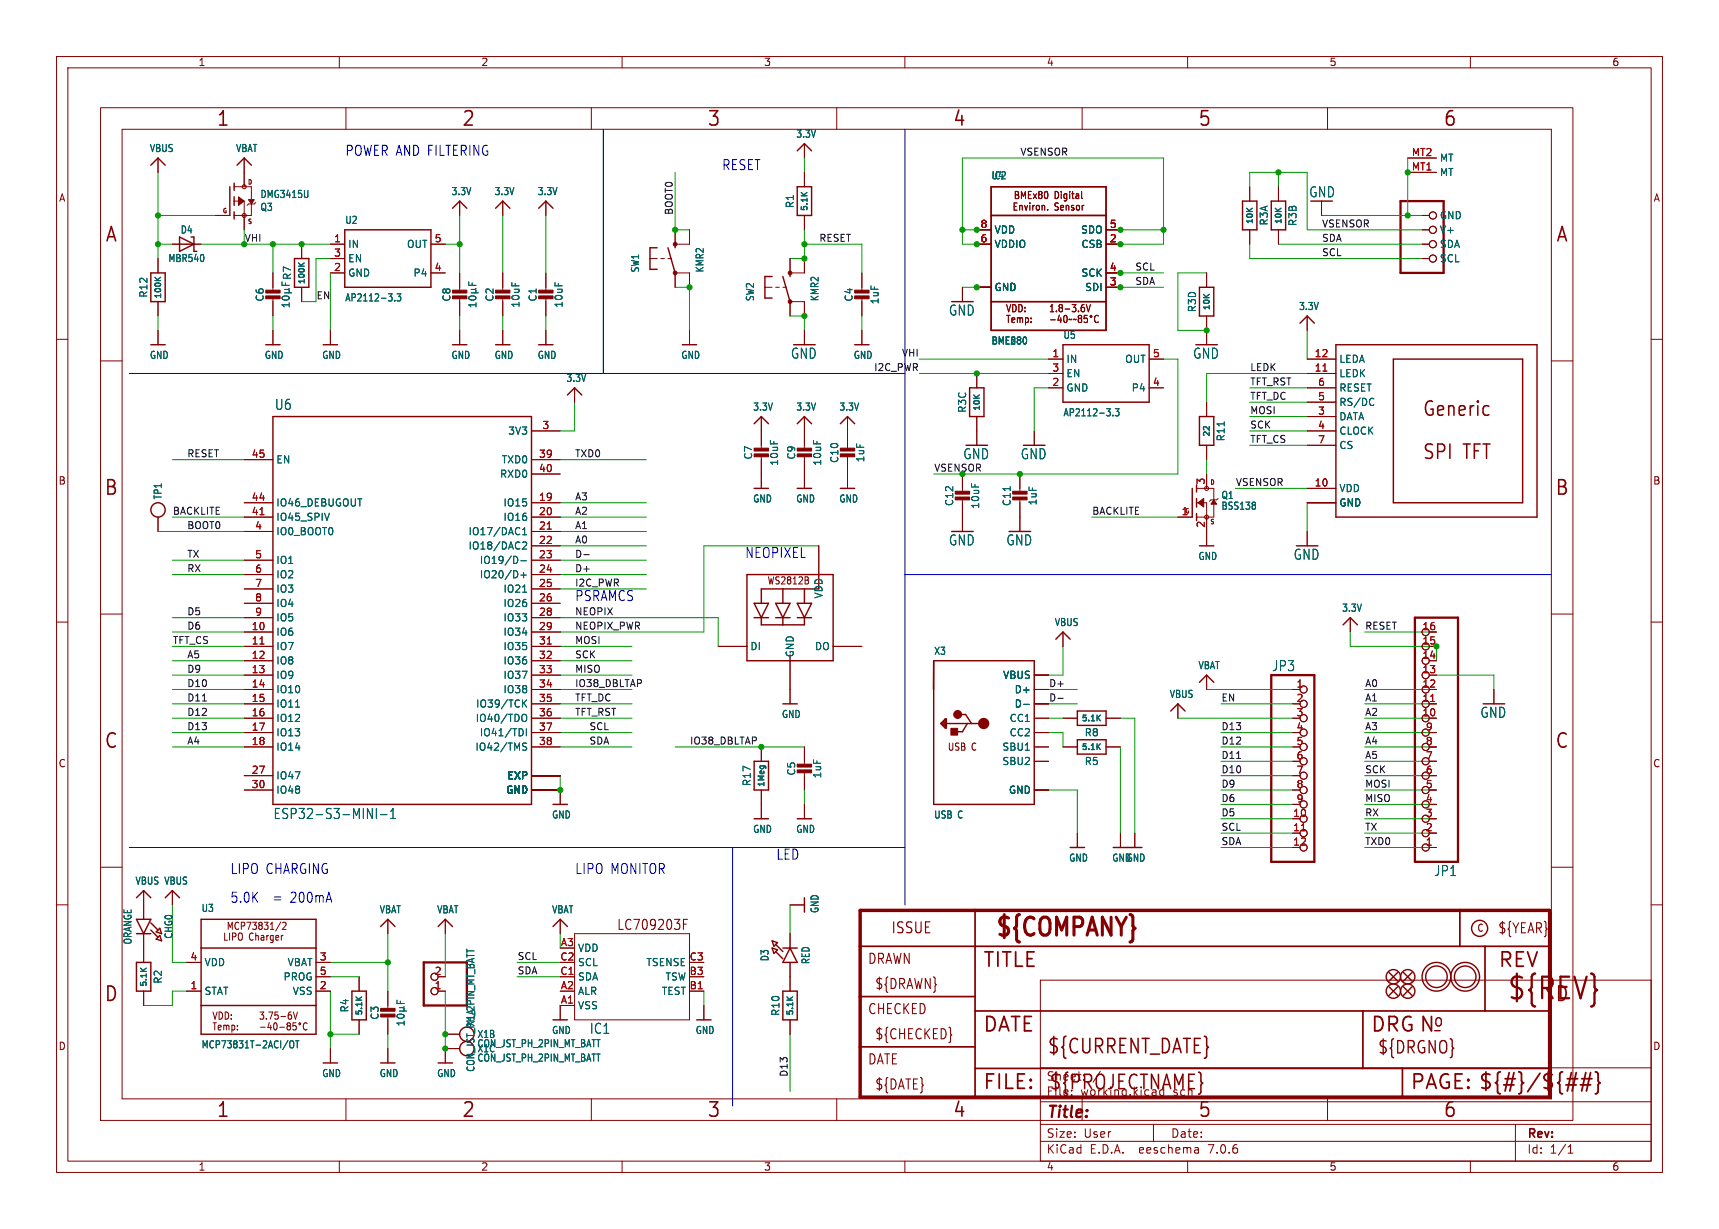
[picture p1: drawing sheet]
<svg xmlns="http://www.w3.org/2000/svg" width="304mm" height="217mm" viewBox="0 0 304 217" stroke-linecap="round" stroke-linejoin="round" font-family="sans-serif">
<defs><g id="words">
<text font-size="5.3" fill="#840000" x="266.4" y="177.3">${REV}</text>
<text font-size="4.4" fill="#840000" x="175.7" y="166.3">${COMPANY}</text>
<g font-size="3.5" fill="#840000">
<text x="38.2" y="22.7">1</text>
<text x="81.6" y="22.7">2</text>
<text x="125" y="22.7">3</text>
<text x="168.4" y="22.7">4</text>
<text x="211.8" y="22.7">5</text>
<text x="255.1" y="22.7">6</text>
<text x="18.5" y="43.1">A</text>
<text x="275" y="43.1">A</text>
<text x="251.5" y="73.9">Generic</text>
<text x="251.5" y="81.6">SPI TFT</text>
<text x="18.3" y="87.9">B</text>
<text x="274.9" y="87.9">B</text>
<text x="18.3" y="132.7">C</text>
<text x="274.9" y="132.7">C</text>
<text x="173.7" y="171.4">TITLE</text>
<text x="264.8" y="171.4">REV</text>
<text x="18.3" y="177.4">D</text>
<text x="274.9" y="177.4">D</text>
<text x="173.7" y="182.9">DATE</text>
<text x="242.3" y="182.9">DRG N</text>
<text x="185.1" y="186.7">${CURRENT_DATE}</text>
<text x="38.2" y="197.9">1</text>
<text x="81.6" y="197.9">2</text>
<text x="125" y="197.9">3</text>
<text x="168.4" y="197.9">4</text>
<text x="173.7" y="193">FILE:</text>
<text x="185.4" y="193">${PROJECTNAME}</text>
<text x="211.8" y="197.9">5</text>
<text x="249.3" y="193">PAGE: ${#}/${##}</text>
<text x="255.1" y="197.9">6</text>
</g>
<g font-size="3" fill="#840000">
<text x="253.4" y="181.9">o</text>
<text x="243.5" y="186.6">${DRGNO}</text>
</g>
<text font-size="2.8" fill="#840000" x="185" y="198.2">Title:</text>
<text font-size="2.7" fill="#840000" x="157.5" y="165.3">ISSUE</text>
<g font-size="2.5" fill="#0000c2">
<text x="61" y="27.7">POWER AND FILTERING</text>
<text x="127.6" y="30.2">RESET</text>
<text x="131.7" y="98.8">NEOPIXEL</text>
<text x="101.6" y="106.4">PSRAMCS</text>
<text x="40.6" y="154.7">LIPO CHARGING</text>
<text x="101.6" y="154.7">LIPO MONITOR</text>
<text x="137.2" y="152.2">LED</text>
<text x="40.6" y="159.8">5.0K</text>
<text x="48.4" y="159.8">=</text>
<text x="51.5" y="159.8">200mA</text>
</g>
<g font-size="2.5" fill="#006464">
<text x="231.4" y="35.1">GND</text>
<text x="167.7" y="56">GND</text>
<text x="139.8" y="63.6">GND</text>
<text x="210.9" y="63.6">GND</text>
<text x="48.5" y="72.7">U6</text>
<text x="170.2" y="81.4">GND</text>
<text x="180.4" y="81.4">GND</text>
<text x="167.7" y="96.7">GND</text>
<text x="177.9" y="96.7">GND</text>
<text x="228.7" y="99.2">GND</text>
<text x="224.8" y="118.9">JP3</text>
<text x="261.7" y="127.1">GND</text>
<text x="48.3" y="145">ESP32-S3-MINI-1</text>
<text x="253.5" y="155.1">JP1</text>
<text x="104.2" y="183">IC1</text>
</g>
<g font-size="2.5" fill="#840000">
<text x="109" y="164.7">LC709203F</text>
<text x="264.8" y="165.3">${YEAR}</text>
<text x="153.4" y="170.7">DRAWN</text>
<text x="153.4" y="179.6">CHECKED</text>
<text x="154.6" y="175.2">${DRAWN}</text>
<text x="154.6" y="184">${CHECKED}</text>
<text x="153.4" y="188.5">DATE</text>
<text x="154.6" y="192.9">${DATE}</text>
</g>
<g font-size="2.1" fill="#840000">
<text x="185" y="191.3">Sheet:</text>
<text x="193.2" y="191.3">/</text>
<text x="185" y="194">File:</text>
<text x="191" y="194">working.kicad_sch</text>
<text x="185" y="201.4">Size:</text>
<text x="191.6" y="201.4">User</text>
<text x="207" y="201.4">Date:</text>
<text x="270" y="201.6">Rev:</text>
<text x="185" y="204.2">KiCad</text>
<text x="192.7" y="204.2">E.D.A.</text>
<text x="201.6" y="204.2">eeschema</text>
<text x="213.9" y="204.2">7.0.6</text>
<text x="270" y="204.2">Id:</text>
<text x="274" y="204.2">1/1</text>
</g>
<g font-size="1.8" fill="#840000">
<text x="35" y="11.9">1</text>
<text x="85" y="11.9">2</text>
<text x="135" y="11.9">3</text>
<text x="185" y="11.9">4</text>
<text x="235" y="11.9">5</text>
<text x="285" y="11.9">6</text>
<text x="10.3" y="35.9">A</text>
<text x="292.3" y="35.9">A</text>
<text x="177.8" y="57.3">Temp:</text>
<text x="177.8" y="55.4">VDD:</text>
<text x="185.4" y="55.4">1.8-3.6V</text>
<text x="10.3" y="85.9">B</text>
<text x="292.2" y="85.9">B</text>
<text x="135.6" y="103.5">WS2812B</text>
<text x="10.3" y="135.9">C</text>
<text x="167.5" y="132.9">USB C</text>
<text x="292.2" y="135.9">C</text>
<text x="39.3" y="166.5">LIPO Charger</text>
<text x="40" y="164.6">MCP73831/2</text>
<text x="261.1" y="165">C</text>
<text x="10.3" y="185.9">D</text>
<text x="37.4" y="182.4">Temp:</text>
<text x="37.4" y="180.5">VDD:</text>
<text x="45.7" y="180.5">3.75-6V</text>
<text x="292.2" y="185.9">D</text>
<text x="35" y="207.2">1</text>
<text x="85" y="207.2">2</text>
<text x="135" y="207.2">3</text>
<text x="185" y="207.2">4</text>
<text x="235" y="207.2">5</text>
<text x="285" y="207.2">6</text>
</g>
<g font-size="1.8" fill="#006464">
<text x="26.4" y="27.1">VBUS</text>
<text x="41.6" y="27.1">VBAT</text>
<text x="140.7" y="24.6">3.3V</text>
<text x="254.5" y="28.8">MT</text>
<text x="45.9" y="35.2">DMG3415U</text>
<text x="79.7" y="34.7">3.3V</text>
<text x="87.3" y="34.7">3.3V</text>
<text x="95" y="34.7">3.3V</text>
<text x="175.2" y="31.9">U4</text>
<text x="175.2" y="31.9">IC2</text>
<text x="254.5" y="31.3">MT</text>
<text x="31.8" y="41.5">D4</text>
<text x="45.9" y="37.5">Q3</text>
<text x="60.9" y="39.8">U2</text>
<text x="140.6" y="36.9" transform="rotate(-90 140.6 36.9)">R1</text>
<text x="175.8" y="41.5">VDD</text>
<text x="191.1" y="41.5">SDO</text>
<text x="224.4" y="40" transform="rotate(-90 224.4 40)">R3A</text>
<text x="229.5" y="40.1" transform="rotate(-90 229.5 40.1)">R3B</text>
<text x="254.5" y="39">GND</text>
<text x="254.5" y="41.5">V+</text>
<text x="29.7" y="46.5">MBR540</text>
<text x="61.5" y="44">IN</text>
<text x="61.5" y="46.6">EN</text>
<text x="71.9" y="44">OUT</text>
<text x="175.8" y="44">VDDIO</text>
<text x="191.1" y="44">CSB</text>
<text x="254.5" y="44">SDA</text>
<text x="254.5" y="46.6">SCL</text>
<text x="26.3" y="52.7" transform="rotate(-90 26.3 52.7)">R12</text>
<text x="46.8" y="53.4" transform="rotate(-90 46.8 53.4)">C6</text>
<text x="51.7" y="49.6" transform="rotate(-90 51.7 49.6)">R7</text>
<text x="60.9" y="53.5">AP2112-3.3</text>
<text x="61.5" y="49.1">GND</text>
<text x="73" y="49.1">P4</text>
<text x="79.9" y="53.4" transform="rotate(-90 79.9 53.4)">C8</text>
<text x="87.5" y="53.4" transform="rotate(-90 87.5 53.4)">C2</text>
<text x="95.1" y="53.4" transform="rotate(-90 95.1 53.4)">C1</text>
<text x="113.2" y="48.3" transform="rotate(-90 113.2 48.3)">SW1</text>
<text x="124.6" y="48.3" transform="rotate(-90 124.6 48.3)">KMR2</text>
<text x="133.5" y="53.4" transform="rotate(-90 133.5 53.4)">SW2</text>
<text x="144.9" y="53.4" transform="rotate(-90 144.9 53.4)">KMR2</text>
<text x="151" y="53.4" transform="rotate(-90 151 53.4)">C4</text>
<text x="155.6" y="53.9" transform="rotate(-90 155.6 53.9)">1uF</text>
<text x="175.8" y="51.7">GND</text>
<text x="191.1" y="49.1">SCK</text>
<text x="191.8" y="51.7">SDI</text>
<text x="92.1" y="54.5" transform="rotate(-90 92.1 54.5)">10uF</text>
<text x="99.7" y="54.5" transform="rotate(-90 99.7 54.5)">10uF</text>
<text x="211.7" y="55.3" transform="rotate(-90 211.7 55.3)">R3D</text>
<text x="229.6" y="55">3.3V</text>
<text x="26.4" y="63.7">GND</text>
<text x="46.7" y="63.7">GND</text>
<text x="56.9" y="63.7">GND</text>
<text x="79.7" y="63.7">GND</text>
<text x="87.3" y="63.7">GND</text>
<text x="95" y="63.7">GND</text>
<text x="120.4" y="63.7">GND</text>
<text x="150.8" y="63.7">GND</text>
<text x="175.2" y="61.1">BME280</text>
<text x="187.9" y="60.1">U5</text>
<text x="188.5" y="64.4">IN</text>
<text x="198.9" y="64.4">OUT</text>
<text x="236.7" y="64.4">LEDA</text>
<text x="100" y="67.7">3.3V</text>
<text x="188.5" y="69.4">GND</text>
<text x="188.5" y="66.9">EN</text>
<text x="200" y="69.4">P4</text>
<text x="236.7" y="66.9">LEDK</text>
<text x="236.7" y="72">RS/DC</text>
<text x="236.7" y="69.4">RESET</text>
<text x="89.8" y="77.1">3V3</text>
<text x="133.1" y="72.8">3.3V</text>
<text x="140.7" y="72.8">3.3V</text>
<text x="148.3" y="72.8">3.3V</text>
<text x="171" y="73.1" transform="rotate(-90 171 73.1)">R3C</text>
<text x="187.9" y="73.8">AP2112-3.3</text>
<text x="236.7" y="74.5">DATA</text>
<text x="236.7" y="77.1">CLOCK</text>
<text x="48.8" y="82.1">EN</text>
<text x="88.6" y="82.1">TXD0</text>
<text x="133.2" y="81.4" transform="rotate(-90 133.2 81.4)">C7</text>
<text x="137.8" y="82.5" transform="rotate(-90 137.8 82.5)">10uF</text>
<text x="140.8" y="81.4" transform="rotate(-90 140.8 81.4)">C9</text>
<text x="145.4" y="82.5" transform="rotate(-90 145.4 82.5)">10uF</text>
<text x="148.4" y="82" transform="rotate(-90 148.4 82)">C10</text>
<text x="153" y="81.9" transform="rotate(-90 153 81.9)">1uF</text>
<text x="216.8" y="78.1" transform="rotate(-90 216.8 78.1)">R11</text>
<text x="236.7" y="79.6">CS</text>
<text x="28.8" y="88.4" transform="rotate(-90 28.8 88.4)">TP1</text>
<text x="48.8" y="89.8">IO46_DEBUGOUT</text>
<text x="88.3" y="84.7">RXD0</text>
<text x="88.9" y="89.8">IO15</text>
<text x="133.1" y="89.1">GND</text>
<text x="140.7" y="89.1">GND</text>
<text x="148.3" y="89.1">GND</text>
<text x="168.8" y="89.6" transform="rotate(-90 168.8 89.6)">C12</text>
<text x="178.9" y="89.6" transform="rotate(-90 178.9 89.6)">C11</text>
<text x="183.5" y="89.5" transform="rotate(-90 183.5 89.5)">1uF</text>
<text x="215.9" y="88.4">Q1</text>
<text x="236.7" y="87.2">VDD</text>
<text x="236.7" y="89.8">GND</text>
<text x="48.8" y="94.8">IO0_BOOT0</text>
<text x="48.8" y="92.3">IO45_SPIV</text>
<text x="82.7" y="94.8">IO17/DAC1</text>
<text x="88.9" y="92.3">IO16</text>
<text x="173.3" y="90.1" transform="rotate(-90 173.3 90.1)">10uF</text>
<text x="215.9" y="90.3">BSS138</text>
<text x="48.8" y="99.9">IO1</text>
<text x="82.7" y="97.4">IO18/DAC2</text>
<text x="84.7" y="99.9">IO19/D-</text>
<text x="211.8" y="99.2">GND</text>
<text x="48.8" y="102.5">IO2</text>
<text x="48.8" y="105">IO3</text>
<text x="48.8" y="107.5">IO4</text>
<text x="84.7" y="102.5">IO20/D+</text>
<text x="88.9" y="105">IO21</text>
<text x="88.9" y="107.5">IO26</text>
<text x="145.6" y="105.9" transform="rotate(-90 145.6 105.9)">VDD</text>
<text x="48.8" y="112.6">IO6</text>
<text x="48.8" y="110.1">IO5</text>
<text x="88.9" y="110.1">IO33</text>
<text x="88.9" y="112.6">IO34</text>
<text x="186.4" y="110.9">VBUS</text>
<text x="237.2" y="108.4">3.3V</text>
<text x="48.8" y="115.2">IO7</text>
<text x="48.8" y="117.7">IO8</text>
<text x="88.9" y="115.2">IO35</text>
<text x="88.9" y="117.7">IO36</text>
<text x="132.6" y="115.2">DI</text>
<text x="140.6" y="116.3" transform="rotate(-90 140.6 116.3)">GND</text>
<text x="144" y="115.2">DO</text>
<text x="165.1" y="116">X3</text>
<text x="211.8" y="118.5">VBAT</text>
<text x="48.8" y="120.2">IO9</text>
<text x="48.8" y="122.8">IO10</text>
<text x="48.8" y="125.3">IO11</text>
<text x="84.1" y="125.3">IO39/TCK</text>
<text x="88.9" y="120.2">IO37</text>
<text x="88.9" y="122.8">IO38</text>
<text x="177.3" y="120.2">VBUS</text>
<text x="179.3" y="122.8">D+</text>
<text x="179.3" y="125.3">D-</text>
<text x="206.7" y="123.6">VBUS</text>
<text x="48.8" y="127.9">IO12</text>
<text x="48.8" y="130.4">IO13</text>
<text x="84" y="127.9">IO40/TDO</text>
<text x="84.7" y="130.4">IO41/TDI</text>
<text x="138.1" y="127.2">GND</text>
<text x="178.4" y="127.9">CC1</text>
<text x="178.4" y="130.4">CC2</text>
<text x="191.7" y="130.4">R8</text>
<text x="48.8" y="132.9">IO14</text>
<text x="84" y="132.9">IO42/TMS</text>
<text x="140.8" y="137.3" transform="rotate(-90 140.8 137.3)">C5</text>
<text x="145.4" y="137.7" transform="rotate(-90 145.4 137.7)">1uF</text>
<text x="177.1" y="132.9">SBU1</text>
<text x="177.1" y="135.5">SBU2</text>
<text x="191.7" y="135.5">R5</text>
<text x="48.8" y="138">IO47</text>
<text x="48.8" y="140.6">IO48</text>
<text x="89.4" y="140.6">GND</text>
<text x="89.6" y="138">EXP</text>
<text x="132.9" y="139.1" transform="rotate(-90 132.9 139.1)">R17</text>
<text x="178.3" y="140.6">GND</text>
<text x="97.5" y="144.9">GND</text>
<text x="133.1" y="147.5">GND</text>
<text x="140.7" y="147.5">GND</text>
<text x="165.1" y="144.9">USB C</text>
<text x="188.9" y="152.6">GND</text>
<text x="196.6" y="152.6">GND</text>
<text x="199.1" y="152.6">GND</text>
<text x="23.8" y="156.6">VBUS VBUS</text>
<text x="35.5" y="161.5">U3</text>
<text x="67" y="161.7">VBAT</text>
<text x="77.2" y="161.7">VBAT</text>
<text x="97.5" y="161.7">VBAT</text>
<text x="144.9" y="161.6" transform="rotate(-90 144.9 161.6)">GND</text>
<text x="23.5" y="167.1" transform="rotate(-90 23.5 167.1)">ORANGE</text>
<text x="30.7" y="166.1" transform="rotate(-90 30.7 166.1)">CHG0</text>
<text x="36.1" y="171">VDD</text>
<text x="50" y="173.6">PROG</text>
<text x="50.8" y="171">VBAT</text>
<text x="102.1" y="168.5">VDD</text>
<text x="102.1" y="173.6">SDA</text>
<text x="102.1" y="171">SCL</text>
<text x="114.2" y="171">TSENSE</text>
<text x="117.6" y="173.6">TSW</text>
<text x="136.1" y="170.1" transform="rotate(-90 136.1 170.1)">D3</text>
<text x="143.4" y="170.6" transform="rotate(-90 143.4 170.6)">RED</text>
<text x="28.8" y="174.1" transform="rotate(-90 28.8 174.1)">R2</text>
<text x="36.1" y="176.1">STAT</text>
<text x="51.7" y="176.1">VSS</text>
<text x="61.8" y="179.1" transform="rotate(-90 61.8 179.1)">R4</text>
<text x="102.1" y="178.7">VSS</text>
<text x="102.1" y="176.1">ALR</text>
<text x="116.9" y="176.1">TEST</text>
<text x="138" y="179.7" transform="rotate(-90 138 179.7)">R10</text>
<text x="35.5" y="185.6">MCP73831T-2ACI/OT</text>
<text x="67.2" y="180.4" transform="rotate(-90 67.2 180.4)">C3</text>
<text x="84.1" y="181.6" transform="rotate(-90 84.1 181.6)">X1A</text>
<text x="84.3" y="185.4">CON_JST_PH_2PIN_MT_BATT</text>
<text x="84.3" y="183.7">X1B</text>
<text x="97.5" y="183">GND</text>
<text x="122.9" y="183">GND</text>
<text x="56.9" y="190.7">GND</text>
<text x="67" y="190.7">GND</text>
<text x="77.2" y="190.7">GND</text>
<text x="84.1" y="189.7" transform="rotate(-90 84.1 189.7)">CON_JST_PH_2PIN_MT_BATT</text>
<text x="84.3" y="187.9">CON_JST_PH_2PIN_MT_BATT</text>
<text x="84.3" y="186.3">X1C</text>
</g>
<g font-size="1.8" fill="#a90000">
<text x="249.5" y="27.7">MT2</text>
<text x="249.5" y="30.2">MT1</text>
<text x="173.3" y="40.4">8</text>
<text x="196.1" y="40.4">5</text>
<text x="59" y="42.9">1</text>
<text x="59" y="45.5">3</text>
<text x="76.8" y="42.9">5</text>
<text x="173.3" y="42.9">6</text>
<text x="196.1" y="42.9">2</text>
<text x="59" y="48">2</text>
<text x="76.8" y="48">4</text>
<text x="196.1" y="50.5">3</text>
<text x="196.1" y="48">4</text>
<text x="186" y="63.2">1</text>
<text x="186" y="65.8">3</text>
<text x="203.8" y="63.2">5</text>
<text x="232.4" y="65.8">11</text>
<text x="232.4" y="63.2">12</text>
<text x="186" y="68.3">2</text>
<text x="203.8" y="68.3">4</text>
<text x="233" y="70.9">5</text>
<text x="233" y="68.3">6</text>
<text x="95.8" y="75.9">3</text>
<text x="233" y="73.4">3</text>
<text x="233" y="75.9">4</text>
<text x="44.4" y="81">45</text>
<text x="95.2" y="81">39</text>
<text x="95.2" y="83.6">40</text>
<text x="233" y="78.5">7</text>
<text x="44.4" y="88.6">44</text>
<text x="95.2" y="88.6">19</text>
<text x="213.1" y="85.8" transform="rotate(-90 213.1 85.8)">3</text>
<text x="232.4" y="86.1">10</text>
<text x="44.4" y="91.2">41</text>
<text x="45" y="93.7">4</text>
<text x="95.2" y="91.2">20</text>
<text x="95.2" y="93.7">21</text>
<text x="208.8" y="91.2">1</text>
<text x="213.1" y="93.4" transform="rotate(-90 213.1 93.4)">2</text>
<text x="45" y="98.8">5</text>
<text x="45" y="101.3">6</text>
<text x="95.2" y="96.3">22</text>
<text x="95.2" y="98.8">23</text>
<text x="95.2" y="101.3">24</text>
<text x="45" y="103.9">7</text>
<text x="45" y="106.4">8</text>
<text x="95.2" y="103.9">25</text>
<text x="95.2" y="106.4">26</text>
<text x="44.4" y="111.5">10</text>
<text x="45" y="109">9</text>
<text x="95.2" y="109">28</text>
<text x="95.2" y="111.5">29</text>
<text x="251.4" y="111.5">16</text>
<text x="44.4" y="114">11</text>
<text x="44.4" y="116.6">12</text>
<text x="44.4" y="119.1">13</text>
<text x="95.2" y="114">31</text>
<text x="95.2" y="116.6">32</text>
<text x="95.2" y="119.1">33</text>
<text x="251.4" y="119.1">13</text>
<text x="251.4" y="116.6">14</text>
<text x="251.4" y="114">15</text>
<text x="44.4" y="121.7">14</text>
<text x="44.4" y="124.2">15</text>
<text x="95.2" y="121.7">34</text>
<text x="95.2" y="124.2">35</text>
<text x="229.2" y="121.7">1</text>
<text x="229.2" y="124.2">2</text>
<text x="251.4" y="124.2">11</text>
<text x="251.4" y="121.7">12</text>
<text x="44.4" y="126.7">16</text>
<text x="44.4" y="129.3">17</text>
<text x="44.4" y="131.8">18</text>
<text x="95.2" y="126.7">36</text>
<text x="95.2" y="129.3">37</text>
<text x="95.2" y="131.8">38</text>
<text x="229.2" y="126.7">3</text>
<text x="229.2" y="129.3">4</text>
<text x="229.2" y="131.8">5</text>
<text x="251.4" y="126.7">10</text>
<text x="252" y="131.8">8</text>
<text x="252" y="129.3">9</text>
<text x="44.4" y="136.9">27</text>
<text x="229.2" y="134.4">6</text>
<text x="229.2" y="136.9">7</text>
<text x="252" y="136.9">6</text>
<text x="252" y="134.4">7</text>
<text x="44.4" y="139.4">30</text>
<text x="229.2" y="139.4">8</text>
<text x="229.2" y="142">9</text>
<text x="252" y="142">4</text>
<text x="252" y="139.4">5</text>
<text x="228.6" y="144.5">10</text>
<text x="228.6" y="147.1">11</text>
<text x="228.6" y="149.6">12</text>
<text x="252" y="149.6">1</text>
<text x="252" y="147.1">2</text>
<text x="252" y="144.5">3</text>
<text x="99.1" y="167.4">A3</text>
<text x="33.6" y="169.9">4</text>
<text x="56.4" y="169.9">3</text>
<text x="56.4" y="172.5">5</text>
<text x="76.8" y="172.5">2</text>
<text x="99" y="172.5">C1</text>
<text x="99" y="169.9">C2</text>
<text x="121.8" y="172.5">B3</text>
<text x="121.8" y="169.9">C3</text>
<text x="33.6" y="175">1</text>
<text x="56.4" y="175">2</text>
<text x="76.8" y="175">1</text>
<text x="99.1" y="177.5">A1</text>
<text x="99.1" y="175">A2</text>
<text x="121.8" y="175">B1</text>
</g>
<g font-size="1.7" fill="#0f0f0f">
<text x="180.3" y="27.6">VSENSOR</text>
<text x="119" y="38.1" transform="rotate(-90 119 38.1)">BOOT0</text>
<text x="233.7" y="40.3">VSENSOR</text>
<text x="43.2" y="42.8">VHI</text>
<text x="144.8" y="42.8">RESET</text>
<text x="200.7" y="47.9">SCL</text>
<text x="233.7" y="42.8">SDA</text>
<text x="233.7" y="45.4">SCL</text>
<text x="55.9" y="53">EN</text>
<text x="200.7" y="50.5">SDA</text>
<text x="154.5" y="65.7">I2C_PWR</text>
<text x="159.4" y="63.2">VHI</text>
<text x="221" y="65.7">LEDK</text>
<text x="221" y="68.2">TFT_RST</text>
<text x="221" y="70.8">TFT_DC</text>
<text x="221" y="75.9">SCK</text>
<text x="221" y="73.3">MOSI</text>
<text x="33" y="80.9">RESET</text>
<text x="101.6" y="80.9">TXD0</text>
<text x="165.1" y="83.5">VSENSOR</text>
<text x="221" y="78.4">TFT_CS</text>
<text x="101.6" y="88.6">A3</text>
<text x="218.4" y="86">VSENSOR</text>
<text x="30.5" y="91.1">BACKLITE</text>
<text x="33" y="93.6">BOOT0</text>
<text x="101.6" y="91.1">A2</text>
<text x="101.6" y="93.6">A1</text>
<text x="193" y="91.1">BACKLITE</text>
<text x="33" y="101.3">RX</text>
<text x="33" y="98.7">TX</text>
<text x="101.6" y="96.2">A0</text>
<text x="101.6" y="98.7">D-</text>
<text x="101.6" y="101.3">D+</text>
<text x="30.5" y="114">TFT_CS</text>
<text x="33" y="111.4">D6</text>
<text x="33" y="108.9">D5</text>
<text x="101.6" y="108.9">NEOPIX</text>
<text x="101.6" y="114">MOSI</text>
<text x="101.6" y="111.4">NEOPIX_PWR</text>
<text x="241.3" y="111.4">RESET</text>
<text x="33" y="116.5">A5</text>
<text x="33" y="119">D9</text>
<text x="101.6" y="119">MISO</text>
<text x="101.6" y="116.5">SCK</text>
<text x="33" y="124.1">D11</text>
<text x="33" y="121.6">D10</text>
<text x="101.6" y="121.6">IO38_DBLTAP</text>
<text x="101.6" y="124.1">TFT_DC</text>
<text x="185.4" y="121.6">D+</text>
<text x="185.4" y="124.1">D-</text>
<text x="215.9" y="124.1">EN</text>
<text x="241.3" y="121.6">A0</text>
<text x="241.3" y="124.1">A1</text>
<text x="33" y="126.7">D12</text>
<text x="33" y="129.2">D13</text>
<text x="33" y="131.7">A4</text>
<text x="101.6" y="126.7">TFT_RST</text>
<text x="104.1" y="129.2">SCL</text>
<text x="104.1" y="131.7">SDA</text>
<text x="121.9" y="131.7">IO38_DBLTAP</text>
<text x="215.9" y="131.7">D12</text>
<text x="215.9" y="129.2">D13</text>
<text x="241.3" y="126.7">A2</text>
<text x="241.3" y="129.2">A3</text>
<text x="241.3" y="131.7">A4</text>
<text x="215.9" y="134.3">D11</text>
<text x="215.9" y="136.8">D10</text>
<text x="241.3" y="134.3">A5</text>
<text x="241.3" y="136.8">SCK</text>
<text x="215.9" y="139.4">D9</text>
<text x="215.9" y="141.9">D6</text>
<text x="241.3" y="139.4">MOSI</text>
<text x="241.3" y="141.9">MISO</text>
<text x="215.9" y="147">SCL</text>
<text x="215.9" y="144.4">D5</text>
<text x="215.9" y="149.5">SDA</text>
<text x="241.3" y="147">TX</text>
<text x="241.3" y="149.5">TXD0</text>
<text x="241.3" y="144.4">RX</text>
<text x="91.4" y="169.8">SCL</text>
<text x="91.4" y="172.4">SDA</text>
<text x="139.4" y="190.5" transform="rotate(-90 139.4 190.5)">D13</text>
</g>
<text font-size="1.7" fill="#0000c2" x="101.6" y="103.8">I2C_PWR</text>
<g font-size="1.4" fill="#006464">
<text x="143.1" y="37.5" transform="rotate(-90 143.1 37.5)">5.1K</text>
<text x="221.8" y="39.8" transform="rotate(-90 221.8 39.8)">10K</text>
<text x="226.9" y="39.8" transform="rotate(-90 226.9 39.8)">10K</text>
<text x="28.8" y="53" transform="rotate(-90 28.8 53)">100K</text>
<text x="54.2" y="50.4" transform="rotate(-90 54.2 50.4)">100K</text>
<text x="214.2" y="55" transform="rotate(-90 214.2 55)">10K</text>
<text x="173.5" y="72.8" transform="rotate(-90 173.5 72.8)">10K</text>
<text x="214.2" y="77.4" transform="rotate(-90 214.2 77.4)">22</text>
<text x="191.1" y="127.8">5.1K</text>
<text x="191.1" y="132.9">5.1K</text>
<text x="135.4" y="139.3" transform="rotate(-90 135.4 139.3)">1Meg</text>
<text x="26.2" y="174.6" transform="rotate(-90 26.2 174.6)">5.1K</text>
<text x="64.3" y="179.7" transform="rotate(-90 64.3 179.7)">5.1K</text>
<text x="140.5" y="179.7" transform="rotate(-90 140.5 179.7)">5.1K</text>
</g>
<g font-size="1.1" fill="#840000">
<text x="43.7" y="32.8">D</text>
<text x="39.3" y="37.9">G</text>
<text x="43.7" y="39.8">S</text>
<text x="213.9" y="85.9">D</text>
<text x="213.9" y="92.9">S</text>
</g>
<text font-size="1.1" fill="#a90000" x="209.5" y="91">G</text>
</g></defs>
<g fill="none" stroke="#840000" stroke-width=".18">
<path d="M10 10h284v197.3h-284zM12 12h280v193.3h-280zM17.8 19h260.3v179.1h-260.3zM60 10v2M61.2 19v3.9M104.6 19v3.9M110 10v2M148 19v3.9M160 10v2M191.3 19v3.9M210 10v2M234.7 19v3.9"/>
<path d="M260 10v2M21.6 22.9h252.7v171.4h-252.7zM27.9 27.9v2.6M38.1 38.1h2.5M41.4 33h3v5.1h-3M41.4 35.6h1.8v5M43.2 27.9v5.1M45.2 35.8l-.2 .3h-1.1l-.2 .2M81.3 35.6v2.5M88.9 35.6v2.5M96.5 35.6v2.5M142.2 25.4v2.5"/>
<path d="M142.2 30.5v2.5M142.2 38.1v2.5M179.3 36.5h.4M179.5 33.8h.4l.2 .3-.2 .4 .2 .1 .1 .3-.3 .2h-.4zM179.5 34.5h.4M179.8 35.9h-.5v1.3h.5M180.3 36.3v.9M180.3 36.4l.2-.1 .2 .1 .1 .8M180.6 35.1v-1.3l.4 1 .3-1v1.3M181.2 36.3l.2 .9 .3-.9M181.8 34.5h.4M182.1 35.9v.1"/>
<path d="M182.1 36.3v.9M182.4 33.8h-.6v1.3h.6M182.6 36.3v.9M182.7 34.3l.6 .8M182.9 36.3l-.3 .3M183.3 34.3l-.6 .8M183.3 36.4l.3-.1 .2 .3v.3l-.2 .3-.3-.1-.1-.2zM183.9 34.4l-.3 .2 .1 .4 .2 .1h.3l.1-.2-.1-.4-.1-.1M183.9 34.4l-.3-.3 .3-.3h.2l.2 .3-.2 .3M183.9 34.4h.2M184.3 36.3v.9M184.3 36.4l.1-.1 .3 .1v.8"/>
<path d="M184.8 33.9l.1-.1a.72 .72 0 0 1 0 1.3 .94 .94 0 0 1-.1-1.2zM185.2 37v.2M186.6 33.8a.64 .64 0 0 1 .6 .7 .64 .64 0 0 1-.6 .6zM187.1 36l-.4-.1-.2 .2 .1 .3 .5 .3v.3l-.2 .2-.4-.1M187.6 36.7l.5-.1-.1-.2-.3-.1-.1 .2v.6h.4M187.7 33.8v.2M187.7 34.3v.8M188.5 36.4l.2-.1 .2 .1 .1 .8M188.5 36.3v.9M188.6 34.3h-.3l-.2 .2 .1 .6h.4M188.6 34.3v1l-.2 .2h-.2M189.1 33.8v.2"/>
<path d="M189.1 34.3v.8M189.5 34.3h.4M189.7 33.8v1.1l.2 .2M189.9 36.4l-.3-.1-.1 .2v.2l.4 .1v.3h-.4M190.3 34.3h.4v.8M190.4 36.4l.3-.1 .2 .3v.3l-.2 .3-.3-.1-.1-.2zM190.7 34.6h-.3l-.2 .2 .2 .3h.3M191.3 33.8v1.1l.1 .2M191.4 36.3v.9M191.7 36.3l-.3 .3M221 33v2.6M226.1 33v2.6"/>
<path d="M233.7 35.6v2.5M248.9 30.5h5.1M248.9 27.9h5.1M251.5 38.1h1.2M10 60h2M27.9 45.7v2.6M27.9 53.3v2.6M27.9 58.4v2.6M30.5 43.2h5.1M48.3 48.3v3.3M48.3 52.6v3.3M48.3 58.4v2.6"/>
<path d="M53.3 43.2v2.5M53.3 50.8v2.5M58.4 43.2h2.6M58.4 45.7h2.6M58.4 48.3h2.6M58.4 58.4v2.6M76.2 43.2h2.5M76.2 48.3h2.5M81.3 48.3v3.3M81.3 52.6v3.3M81.3 58.4v2.6M88.9 48.3v3.3"/>
<path d="M88.9 52.6v3.3M88.9 58.4v2.6M96.5 48.3v3.3M96.5 52.6v3.3M96.5 58.4v2.6M114.9 45.7h1.3M116.8 45.7h.7M118.1 45.7h.6M119.4 40.6v2.6h2.5v-2.6M119.4 50.8v-2.5h2.5v2.5M121.9 58.4v2.6M135.3 50.8h1.2"/>
<path d="M137.2 50.8h.6M138.4 50.8h.7M139.7 45.7v2.6h2.5v-2.6M139.7 55.9v-2.6h2.5v2.6M142.2 58.4v2.6M152.4 48.3v3.3M152.4 52.6v3.3M152.4 58.4v2.6M170.2 50.8v2.5M172.7 40.6h2.6M172.7 43.2h2.6M172.7 50.8h2.6"/>
<path d="M185.8 56.6h.8M187.3 55.7l-.2 .9h.6M187.6 56.2v.8M188.1 56v.6l.2 .4 .4-.2v-.8M189.5 56.4l-.5 .2M190.3 56.4l-.5 .2M190.7 56l.2 .3M190.9 56.3l-.2 .3v.2l.2 .2h.3l.1-.2v-.2l-.2-.3M190.9 56.3h.2M191.3 56l-.2 .3M191.5 53.9h.2M191.6 54.3l.2 .3v.3l-.2 .2"/>
<path d="M192.1 53.9l.4 1.2 .3-1.2M192.2 55.8h-.5v.6l.1-.2 .4 .1v.6l-.1 .1-.4-.1M194.2 55.9v-.1a.62 .62 0 0 0-.7 .5 .62 .62 0 0 0 .4 .7l.3-.1M195.6 40.6h2.5M195.6 43.2h2.5M195.6 50.8h2.5M195.6 48.3h2.5M213.4 48.3v2.5M213.4 55.9v5.1M221 40.6v2.6M226.1 40.6v2.6M231.1 55.9v2.5"/>
<path d="M251.5 40.6h1.2M251.5 43.2h1.2M251.5 45.7h1.2M292 60h2M17.8 63.8h3.8M94 76.2h5.1M101.6 68.6v2.5M134.6 73.7v5.8M142.2 73.7v5.8M149.9 73.7v5.8M172.7 66v2.6M172.7 73.7v5"/>
<path d="M182.9 76.2v2.5M185.4 63.5h2.6M185.4 68.6h2.6M185.4 66h2.6M203.2 63.5h2.5M203.2 68.6h2.5M213.4 71.1v2.6M213.4 78.7v2.6M231.1 63.5h5.1M231.1 68.6h5.1M231.1 66h5.1M231.1 73.7h5.1"/>
<path d="M231.1 76.2h5.1M231.1 71.1h5.1M231.1 78.7h5.1M274.3 63.8h3.8M27.9 91.4v2.6M43.2 88.9h5.1M43.2 91.4h5.1M43.2 94h5.1M43.2 99.1h5.1M43.2 81.3h5.1M94 88.9h5.1M94 91.4h5.1"/>
<path d="M94 94h5.1M94 96.5h5.1M94 99.1h5.1M94 81.3h5.1M94 83.8h5.1M134.6 80.5v5.9M142.2 80.5v5.9M144.8 96.5v5.1M149.9 80.5v5.9M170.2 83.8v3.3M170.2 88.1v5.9M180.3 83.8v3.3"/>
<path d="M180.3 88.1v5.9M208.3 91.4h2.5M211.6 88.9h1.8v7.6M211.6 86.4h3v5h-3M213.4 83.8v2.6M215.4 88.1l-.3 .3h-1l-.2 .2M231.1 94v2.5M231.1 88.9h5.1M231.1 86.4h5.1M10 110h2M17.8 108.6h3.8M43.2 119.4h5.1"/>
<path d="M43.2 116.8h5.1M43.2 114.3h5.1M43.2 111.8h5.1M43.2 101.6h5.1M43.2 104.1h5.1M43.2 106.7h5.1M43.2 109.2h5.1M94 119.4h5.1M94 116.8h5.1M94 114.3h5.1M94 111.8h5.1M94 101.6h5.1"/>
<path d="M94 104.1h5.1M94 106.7h5.1M94 109.2h5.1M127 114.3h5.1M139.7 116.8v7.7M142.9 102.7v.4M147.3 114.3h5.1M182.9 119.4h2.5M188 111.8v2.5M213.4 119.4v2.5M238.8 109.2v2.6M252.7 119.4h1.3"/>
<path d="M252.7 116.8h1.3M252.7 114.3h1.3M252.7 111.8h1.3M274.3 108.6h3.8M292 110h2M43.2 139.7h5.1M43.2 127h5.1M43.2 121.9h5.1M43.2 124.5h5.1M43.2 132.1h5.1M43.2 129.5h5.1M43.2 137.2h5.1"/>
<path d="M94 139.7h5.1v2.5M94 127h5.1M94 121.9h5.1M94 124.5h5.1M94 132.1h5.1M94 129.5h5.1M94 137.2h5.1M134.6 132.1v2.5M134.6 139.7v5.1M142.2 132.1v3.3M142.2 136.4v3.3M182.9 139.7h2.5"/>
<path d="M182.9 127h2.5M182.9 121.9h2.5M182.9 124.5h2.5M182.9 132.1h2.5M182.9 129.5h2.5M182.9 134.6h2.5M188 127h2.5M188 132.1h2.5M195.6 127h2.5M195.6 132.1h2.5M208.3 124.5v2.5M228.6 139.7h1.3"/>
<path d="M228.6 127h1.3M228.6 121.9h1.3M228.6 132.1h1.3M228.6 134.6h1.3M228.6 137.2h1.3M252.7 139.7h1.3M252.7 127h1.3M252.7 121.9h1.3M252.7 124.5h1.3M252.7 132.1h1.3M252.7 129.5h1.3M252.7 134.6h1.3"/>
<path d="M252.7 137.2h1.3M264.2 121.9v2.6M10 160h2M17.8 153.4h3.8M25.4 157.5v5.1M30.5 157.5v2.5M142.2 142.2v2.6M190.5 147.3v2.6M198.1 147.3v2.6M200.7 147.3v2.6M228.6 142.2h1.3M252.7 142.2h1.3"/>
<path d="M252.7 149.9h1.3M252.7 147.3h1.3M252.7 144.8h1.3M274.3 153.4h3.8M292 160h2M25.4 165.1v5.1M25.4 175.3v2.5M33 175.3h2.6M33 170.2h2.6M49.7 163l-1 1.7M50 163.2l.4-.1 .2 .3-.7 .9h.7M51.5 179.6v.5"/>
<path d="M51.9 179l.3 1.2 .4-1.2M55.9 175.3h2.5M55.9 172.7h2.5M55.9 170.2h2.5M63.5 172.7v2.6M68.6 162.6v2.5M68.6 175.3v3.3M68.6 179.6v3.3M77.5 175.3h1.2M77.5 172.7h1.2M78.7 162.6v2.5M99.1 172.7h2.5"/>
<path d="M99.1 162.6v2.5M101.6 165.1h20.3v15.2h-20.3zM101.6 177.8h-2.5v2.5M121.9 175.3h2.6M124.5 177.8v2.5M139.7 160h2.5M139.7 165.1v2.5M139.7 170.2v5.1M184 173.3h108v32h-108zM46.1 181.6h.8M47.6 180.8l-.2 .9h.6M47.9 181.3v.8"/>
<path d="M48.4 181.1v.5l.2 .5 .4-.2v-.8M49.5 181.6h.8M50.7 181.1l.3 .3M51 181.4l-.3 .2 .1 .4 .2 .1h.3l.1-.2-.1-.4-.1-.1M51 181.4h.2M51.4 181.1l-.2 .3M52.3 180.9h-.5v.6l.1-.2 .4 .1v.6l-.1 .1-.4-.1M54.3 181l-.1-.1a.62 .62 0 0 0-.6 .5 .62 .62 0 0 0 .4 .7l.3-.1M58.4 185.4v2.6M61.2 194.3v3.8M63.5 180.3v2.6M68.6 185.4v2.6"/>
<path d="M78.7 182.9h2.6M81.3 185.4h-2.6v2.6M104.6 194.3v3.8M139.7 180.3v2.6M148 194.3v3.8M184 198.8h108M184 194.8h108M184 188.8h108M191.3 194.3v3.8M204 198.8v3M234.7 194.3v3.8M268 198.8v6.5"/>
<path d="M60 205.3v2M110 205.3v2M160 205.3v2M184 201.8h108M210 205.3v2M211.8 203l.1 .9M211.9 203.8l-.1 .1M211.9 203.3h-.1M260 205.3v2M277.3 203.9h.8M277.3 202.8l.4-.4v1.5"/>
<circle cx="43.2" cy="38.1" r=".36"/>
<circle cx="43.2" cy="33" r=".36"/>
<circle cx="253.4" cy="38.1" r=".63"/>
<circle cx="192.9" cy="55.9" r=".17"/>
<circle cx="253.4" cy="45.7" r=".63"/>
<circle cx="253.4" cy="43.2" r=".63"/>
<circle cx="253.4" cy="40.6" r=".63"/>
<circle cx="213.4" cy="91.4" r=".36"/>
<circle cx="213.4" cy="86.4" r=".36"/>
<circle cx="252.1" cy="116.8" r=".63"/>
<circle cx="252.1" cy="114.3" r=".63"/>
<circle cx="252.1" cy="119.4" r=".63"/>
<circle cx="252.1" cy="111.8" r=".63"/>
<circle cx="230.5" cy="132.1" r=".63"/>
<circle cx="230.5" cy="129.5" r=".63"/>
<circle cx="230.5" cy="124.5" r=".63"/>
<circle cx="230.5" cy="127" r=".63"/>
<circle cx="230.5" cy="121.9" r=".63"/>
<circle cx="230.5" cy="134.6" r=".63"/>
<circle cx="230.5" cy="139.7" r=".63"/>
<circle cx="230.5" cy="137.2" r=".63"/>
<circle cx="252.1" cy="121.9" r=".63"/>
<circle cx="252.1" cy="127" r=".63"/>
<circle cx="252.1" cy="132.1" r=".63"/>
<circle cx="252.1" cy="129.5" r=".63"/>
<circle cx="252.1" cy="124.5" r=".63"/>
<circle cx="252.1" cy="139.7" r=".63"/>
<circle cx="252.1" cy="137.2" r=".63"/>
<circle cx="252.1" cy="134.6" r=".63"/>
<circle cx="230.5" cy="147.3" r=".63"/>
<circle cx="230.5" cy="142.2" r=".63"/>
<circle cx="230.5" cy="144.8" r=".63"/>
<circle cx="230.5" cy="149.9" r=".63"/>
<circle cx="252.1" cy="149.9" r=".63"/>
<circle cx="252.1" cy="142.2" r=".63"/>
<circle cx="252.1" cy="147.3" r=".63"/>
<circle cx="252.1" cy="144.8" r=".63"/>
<circle cx="76.8" cy="172.7" r=".63"/>
<circle cx="76.8" cy="175.3" r=".63"/>
<circle cx="53" cy="181" r=".17"/>
</g>
<g fill="none" stroke="#840000" stroke-width=".25">
<path d="M26.7 29.2l1.2-1.3 1.3 1.3M40.6 33v5.1M41.4 32.4v1.3M41.4 34.8v1.5M41.4 37.5v1.2M41.9 29.2l1.3-1.3 1.2 1.3M80 36.8l1.3-1.2 1.2 1.2M87.6 36.8l1.3-1.2 1.3 1.2M95.2 36.8l1.3-1.2 1.3 1.2M141 33h2.5v5.1h-2.5zM141 26.7l1.2-1.3 1.3 1.3M175.3 33h20.3v25.4h-20.3z"/>
<path d="M175.3 38.1h20.3M219.7 35.6h2.5v5h-2.5zM224.8 35.6h2.5v5h-2.5zM26.7 48.3h2.5v5h-2.5zM31.7 41.9l2.6 1.3-2.6 1.2zM34.3 41.9v2.5h.5M52.1 45.7h2.5v5.1h-2.5zM61 40.6h15.2v10.2h-15.2zM116.2 43.8h-1.3v3.8h1.3M118.1 43.8l1.3 4.5M119.4 43.2v.6M136.5 48.9h-1.2v3.8h1.2"/>
<path d="M138.4 48.9l1.3 4.4M139.7 48.3v.6M175.3 53.3h20.3M212.1 50.8h2.5v5.1h-2.5zM229.9 57.1l1.2-1.2 1.3 1.2M26.7 61h2.5M47 61h2.5M48.3 73.7h45.7v68.5h-45.7zM57.1 61h2.6M80 61h2.5M87.6 61h2.6M95.2 61h2.6"/>
<path d="M100.3 69.8l1.3-1.2 1.3 1.2M120.6 61h2.6M133.3 74.9l1.3-1.2 1.3 1.2M141 74.9l1.2-1.2 1.3 1.2M148.6 74.9l1.3-1.2 1.2 1.2M151.1 61h2.6M171.4 68.6h2.6v5.1h-2.6zM188 61h15.2v10.1h-15.2zM212.1 73.7h2.5v5h-2.5zM236.2 61h35.6v30.4h-35.6zM246.4 63.5h22.8v25.4h-22.8zM133.3 86.4h2.6"/>
<path d="M141 86.4h2.5M148.6 86.4h2.5M210.8 86.4v5M211.6 85.7v1.3M211.6 88.1v1.6M211.6 90.8v1.3M212.1 96.5h2.5M132.1 101.6h15.2v15.2h-15.2zM133.3 109.2h2.6M133.3 106.7h2.6l-1.3 2.5zM134.6 109.2v1.3h7.6v-1.3M137.2 109.2h2.5"/>
<path d="M137.2 106.7h2.5l-1.3 2.5zM138.4 104.1v2.6M138.4 109.2v1.3M141 109.2h2.5M141 106.7h2.5l-1.3 2.5zM142.2 104.1v2.6M144.8 101.6v2.5h-10.2v2.6M165.1 116.8v5.1M165.1 116.8h17.8v25.4h-17.8zM186.7 113l1.3-1.2 1.2 1.2M237.5 110.5l1.3-1.3 1.2 1.3M133.3 134.6h2.6v5.1h-2.6z"/>
<path d="M138.4 124.5h2.6M166.5 127.9l.4-.4v.8l-.2-.2v-.2M167.1 127.1h.2v1.6h-.2l-.8-.8zM167.1 127.1v1.4M167.3 127.9h6.6M169.7 126.3h1l1.1 1.6M171 127.9l-.8 1.5h-1.2M190.5 125.7h5.1v2.6h-5.1zM190.5 130.8h5.1v2.5h-5.1zM207 125.7l1.3-1.2 1.2 1.2M212.1 120.6l1.3-1.2 1.2 1.2M24.1 158.7l1.3-1.2 1.3 1.2"/>
<path d="M29.2 158.7l1.3-1.2 1.2 1.2M97.8 142.2h2.5M133.3 144.8h2.6M141 144.8h2.5M142.2 158.7v2.6M189.2 149.9h2.6M196.8 149.9h5.1M24.1 170.2h2.6v5.1h-2.6zM24.1 162.6h2.6l-1.3 2.5zM24.1 165.1h2.6M26.7 163.2l1.2 1.3M26.7 164.5l1.2 1.2"/>
<path d="M27.6 164.8l.7-.7 .3 1zM27.6 166.1l.7-.7 .3 1zM35.6 167.6h20.3M35.6 162.6h20.3v20.3h-20.3zM35.6 177.8h20.3M62.2 175.3h2.6v5h-2.6zM67.3 163.8l1.3-1.2 1.2 1.2M77.5 163.8l1.2-1.2 1.3 1.2M97.8 163.8l1.3-1.2 1.2 1.2M136.5 167.6l1 .4-.7 .6zM136.5 166.4l1 .3-.7 .6zM137.2 168.3l1.2 1.2"/>
<path d="M137.2 167l1.2 1.3M138.4 167.6h2.6M138.4 175.3h2.6v5h-2.6zM139.7 167.6l1.3 2.6h-2.6zM245.6 172l1.5 1.5M245.6 174.5l1.5 1.5M247.1 172l-1.5 1.5M247.1 174.5l-1.5 1.5M248.2 174.5l1.5 1.5M248.2 172l1.5 1.5M249.7 172l-1.5 1.5M249.7 174.5l-1.5 1.5"/>
<path d="M57.1 188h2.6M67.3 188h2.5M77.5 188h2.5M97.8 180.3h2.5M123.2 180.3h2.5"/>
<circle cx="27.9" cy="90.2" r="1.27"/>
<circle cx="246.4" cy="172.7" r="1.27"/>
<circle cx="246.4" cy="175.3" r="1.27"/>
<circle cx="248.9" cy="175.3" r="1.27"/>
<circle cx="248.9" cy="172.7" r="1.27"/>
<circle cx="254" cy="172.7" r="2.54"/>
<circle cx="254" cy="172.7" r="1.9"/>
<circle cx="259.1" cy="172.7" r="2.54"/>
<circle cx="259.1" cy="172.7" r="1.9"/>
<circle cx="261.6" cy="164.2" r="1.42"/>
<circle cx="82.5" cy="185.4" r="1.27"/>
<circle cx="82.5" cy="182.9" r="1.27"/>
</g>
<g fill="#840000" stroke="#840000" stroke-width=".18">
<path d="M141 136.1h2.5v.6h-2.5z"/>
<path d="M141 135.1h2.5v.5h-2.5z"/>
<path d="M168.1 128.8h1.2v1.2h-1.2z"/>
<path d="M133.3 80.3h2.6v.5h-2.6z"/>
<path d="M133.3 79.2h2.6v.6h-2.6z"/>
<path d="M87.6 52.3h2.6v.5h-2.6z"/>
<path d="M87.6 51.3h2.6v.5h-2.6z"/>
<path d="M80 52.3h2.5v.5h-2.5z"/>
<path d="M80 51.3h2.5v.5h-2.5z"/>
<path d="M148.6 80.3h2.5v.5h-2.5z"/>
<path d="M148.6 79.2h2.5v.6h-2.5z"/>
<path d="M141 80.3h2.5v.5h-2.5z"/>
<path d="M141 79.2h2.5v.6h-2.5z"/>
<path d="M179.1 87.9h2.5v.5h-2.5z"/>
<path d="M179.1 86.9h2.5v.5h-2.5z"/>
<path d="M168.9 87.9h2.5v.5h-2.5z"/>
<path d="M168.9 86.9h2.5v.5h-2.5z"/>
<path d="M95.2 52.3h2.6v.5h-2.6z"/>
<path d="M95.2 51.3h2.6v.5h-2.6z"/>
<path d="M42.2 34.8l1 .8-1 .7z"/>
<path d="M43.9 35.3h1.1l-.6 .8z"/>
<path d="M211.8 88.9l1.1-.8v1.6z"/>
<path d="M214.6 88.4l.5 .8h-1z"/>
<path d="M151.1 52.3h2.6v.5h-2.6z"/>
<path d="M151.1 51.3h2.6v.5h-2.6z"/>
<path d="M47 52.3h2.5v.5h-2.5z"/>
<path d="M47 51.3h2.5v.5h-2.5z"/>
<path d="M67.3 179.3h2.5v.5h-2.5z"/>
<path d="M67.3 178.3h2.5v.5h-2.5z"/>
<circle cx="169.3" cy="126.3" r=".7"/>
<circle cx="139.7" cy="53.3" r=".33"/>
<circle cx="139.7" cy="48.3" r=".33"/>
<circle cx="119.4" cy="48.3" r=".33"/>
<circle cx="119.4" cy="43.2" r=".33"/>
</g>
<path d="M247.6 35.6h7.7v12.7h-7.7zM224.8 119.4h7.6v33h-7.6zM250.2 109.2h7.6v43.2h-7.6zM74.9 170.2h7.6v7.6h-7.6z" fill="none" stroke="#840000" stroke-width=".41"/>
<circle cx="173.9" cy="127.9" r=".5" fill="none" stroke="#840000" stroke-width="1"/>
<g fill="none" stroke="#006464" stroke-width=".18">
<path d="M54.4 33.7l-.1 1.2M49.9 49.9v.6h1.2M49.9 52.5a.75 .75 0 0 1 1.2 .3 .72 .72 0 0 1-1.2-.2zM50.3 51.8h1.3M50.3 51.2h.7M50.5 50v.5M51 51.2l.1 .2v.2l-.1 .2M51.1 53.9h-1.2l.3 .4M51.1 53.5v.8M51.1 51l-.1 .2M69.8 53.1v.1M70.2 52h.7l-.4 .4 .3 .2v.5l-.1 .1-.5-.1"/>
<path d="M82.9 49.9v.6h1.3M83 52.5a.75 .75 0 0 1 1.2 .3 .72 .72 0 0 1-1.3-.2zM83.3 51.8h1.3M83.3 51.2h.7M83.5 50v.5M84 51.2l.2 .2v.2l-.2 .2M84.2 53.5v.8M84.2 53.9h-1.3l.4 .4M84.2 51l-.2 .2M196.8 73.4v.1M197.2 72.3h.7l-.4 .5 .3 .1v.5l-.1 .1-.5-.1M216.5 74.6v.7"/>
<path d="M242.7 70.4l.2 .2M242.9 71.6l-.2 .1M58.2 90.7l-.4 1.3M91.4 98.6l.2 .3-.2 .6M92.1 99.2h1M92.4 94.6h.7M92.4 93.7l.4-.4v1.3M92.4 96l.5-.2 .2 .4-.8 .9h.8M178.6 86v.8M221.9 88.8l.1 .2-.1 .3M221.9 89.4l.1 .2-.1 .4M92.1 101.7h1"/>
<path d="M92.4 104.7h.7M92.6 101.2v1M52.3 125h.7M92.3 128.9l.2 .5-.2 .7M92.5 131.9l.5 .2 .1 .3-.2 .3-.5-.1M92.5 131.5h.6M92.6 126.3a.43 .43 0 0 1 .5 .4v.5a.43 .43 0 0 1-.5 .4M92.6 124.3l.5 .7M93.1 128.8v1.3M93.1 123.8l-.7 .7M181 124.6h1M65 143l.8 1.7v-1.7"/>
<path d="M66.6 143v1.7M67.3 144.1h1.1M69.1 144.7h.8M69.1 143.5l.4-.5v1.7M70.2 176.9v.6h1.3M70.3 179.5a.75 .75 0 0 1 1.2 .3 .72 .72 0 0 1-1.3-.2zM70.6 178.8h1.3M70.6 178.2h.7M70.8 177v.5M71.3 178.2l.2 .2v.2l-.2 .2M71.5 178l-.2 .2M50.9 184l-.9 1.6"/>
<path d="M51.4 184.1l.3-.1 .2 .2v.7l-.2 .4-.4-.2-.1-.6zM52.3 184h.6M52.6 184v1.3M71.5 180.5v.8M71.5 180.9h-1.3l.4 .4"/>
</g>
<path d="M233.9 65.6h.7M46 91h.7M96.8 93.6h.7M46 113.9h.7M96.8 113.9h.7M253 124h.7M230.1 146.9h.7" fill="none" stroke="#a90000" stroke-width=".18"/>
<path d="M120.9 163.4h.5M121.6 162.6h-.7v1.7M168.2 182.9l.1 .1-.1 .1" fill="none" stroke="#840000" stroke-width=".19"/>
<path d="M27.4 49l.6 .6M28.4 49l-.6 .5M52.8 46.5l.6 .6M53.8 46.5l-.6 .4" fill="none" stroke="#006464" stroke-width=".2"/>
<path d="M152.1 161h121.9v33h-121.9z" fill="none" stroke="#840000" stroke-width=".61"/>
<path d="M152.1 176.2h20.3M152.1 167.3h121.9M172.4 161v33M172.4 178.8h101.6M241 178.8v10.1M258.1 161v6.3M262.6 167.3v11.5M152.1 185.1h20.3M172.4 188.9h101.6M248 188.9v5.1" fill="none" stroke="#840000" stroke-width=".3"/>
<path d="M276.9 191.8h1.8M277.1 190.8h1.9M278.7 189.7l-.7 3.2M279.4 191.8h1.9M279.7 190.8h1.8M280.4 189.7l-.7 3.2M281.3 189.7l-.8 3.2M282.1 189.5l.4 .2 .1 .2v1.2l.3 .4-.3 .3v1.2l-.1 .3-.4 .1" fill="none" stroke="#840000" stroke-width=".32"/>
<path d="M263.1 71.7l.2 .2M263.3 73.3l-.2 .1" fill="none" stroke="#840000" stroke-width=".27"/>
<path d="M103.2 98.1h1M35.8 124h.7M187.1 123.5h.9M218.7 134.1h.7" fill="none" stroke="#0f0f0f" stroke-width=".18"/>
<path d="M106.7 22.9v43.1M160 22.9v137.1M22.9 66h137.1M160 101.6h114.3M22.9 149.9h137.1M129.5 149.9v45.7" fill="none" stroke="#0000c2" stroke-width=".18"/>
<g fill="none" stroke="#009600" stroke-width=".18">
<path d="M27.9 30.5v15.2M27.9 38.1h10.2M81.3 38.1v10.2M88.9 38.1v10.2M96.5 38.1v10.2M119.4 30.5v10.1h2.5M142.2 27.9v2.6M221 33v-2.5h10.1v10.1h20.4M226.1 30.5v2.5M233.7 38.1h17.8M248.9 27.9v10.2M27.9 43.2h2.6"/>
<path d="M27.9 55.9v2.5M35.6 43.2h22.8M43.2 40.6v2.6M48.3 43.2v5.1M48.3 55.9v2.5M58.4 45.7h-2.5v7.6h-2.6M58.4 48.3v10.1M78.7 43.2h2.6M81.3 55.9v2.5M88.9 55.9v2.5M96.5 55.9v2.5M119.4 50.8h2.5v7.6"/>
<path d="M139.7 55.9h2.5v2.5M142.2 43.2h10.2v5.1M142.2 40.6v5.1h-2.5M152.4 55.9v2.5M170.2 50.8h2.5M170.2 40.6h2.5M172.7 43.2h-2.5v-15.3h35.5v15.3h-7.6M198.1 50.8h7.6M198.1 40.6h7.6M198.1 48.3h7.6M213.4 48.3h-5.1v10.1h5.1M221 43.2v2.5h30.5"/>
<path d="M226.1 43.2h25.4M231.1 58.4v5.1M101.6 71.1v5.1h-2.5M162.6 63.5h22.8M162.6 66h22.8M185.4 68.6h-2.5v7.6M205.7 63.5h2.6v20.3h-43.2M221 68.6h10.1M221 73.7h10.1M221 71.1h10.1M221 76.2h10.1M221 78.7h10.1"/>
<path d="M231.1 66h-17.7v5.1M27.9 94h15.3M30.5 91.4h12.7M30.5 99.1h12.7M30.5 81.3h12.7M99.1 91.4h15.2M99.1 99.1h15.2M99.1 96.5h15.2M99.1 94h15.2M99.1 88.9h15.2M99.1 81.3h15.2M144.8 96.5h-20.3v15.3h-25.4"/>
<path d="M193 91.4h15.3M213.4 81.3v2.5M218.4 86.4h12.7M231.1 88.9v5.1M30.5 119.4h12.7M30.5 114.3h12.7M30.5 111.8h12.7M30.5 101.6h12.7M30.5 109.2h12.7M30.5 116.8h12.7M99.1 119.4h12.7M99.1 114.3h12.7"/>
<path d="M99.1 101.6h15.2M99.1 109.2h27.9v5.1M99.1 116.8h12.7M99.1 104.1h15.2M188 114.3v5.1h-2.6M238.8 111.8v2.5h15.2v2.5M241.3 111.8h12.7M254 119.4h10.2v2.5M30.5 127h12.7M30.5 129.5h12.7M30.5 132.1h12.7M30.5 124.5h12.7"/>
<path d="M30.5 121.9h12.7M99.1 127h12.7M99.1 129.5h12.7M99.1 132.1h12.7M99.1 124.5h12.7M99.1 121.9h12.7M99.1 137.2v2.5M119.4 132.1h22.8M142.2 139.7v2.5M185.4 127h2.6M185.4 129.5h2.6v2.6M185.4 139.7h5.1v7.6"/>
<path d="M185.4 124.5h5.1M185.4 121.9h5.1M198.1 127h2.6v20.3M198.1 132.1v15.2M208.3 127h20.3M213.4 121.9h15.2M215.9 129.5h12.7M215.9 139.7h12.7M215.9 134.6h12.7M215.9 132.1h12.7M215.9 137.2h12.7M215.9 124.5h12.7"/>
<path d="M241.3 127h12.7M241.3 129.5h12.7M241.3 139.7h12.7M241.3 134.6h12.7M241.3 132.1h12.7M241.3 137.2h12.7M241.3 124.5h12.7M241.3 121.9h12.7M215.9 142.2h12.7M215.9 149.9h12.7M215.9 147.3h12.7M215.9 144.8h12.7"/>
<path d="M241.3 142.2h12.7M241.3 149.9h12.7M241.3 147.3h12.7M241.3 144.8h12.7M30.5 160v10.2h2.5M33 175.3h-2.5v2.5h-5.1M58.4 172.7h5.1M58.4 170.2h10.2M58.4 175.3v10.1M68.6 165.1v10.2M78.7 165.1v7.6M78.7 175.3v10.1"/>
<path d="M91.4 172.7h7.7M91.4 170.2h7.7M99.1 165.1v2.5M124.5 175.3v2.5M139.7 160v5.1M58.4 182.9h5.1M68.6 182.9v2.5M139.7 182.9v10.1"/>
</g>
<g fill="#009600" stroke="#009600" stroke-width=".18">
<circle cx="254" cy="114.3" r=".46"/>
<circle cx="248.9" cy="30.5" r=".46"/>
<circle cx="248.9" cy="38.1" r=".46"/>
<circle cx="226.1" cy="30.5" r=".46"/>
<circle cx="170.2" cy="83.8" r=".46"/>
<circle cx="180.3" cy="83.8" r=".46"/>
<circle cx="198.1" cy="50.8" r=".46"/>
<circle cx="198.1" cy="48.3" r=".46"/>
<circle cx="198.1" cy="43.2" r=".46"/>
<circle cx="198.1" cy="40.6" r=".46"/>
<circle cx="205.7" cy="40.6" r=".46"/>
<circle cx="213.4" cy="58.4" r=".46"/>
<circle cx="134.6" cy="132.1" r=".46"/>
<circle cx="172.7" cy="43.2" r=".46"/>
<circle cx="172.7" cy="50.8" r=".46"/>
<circle cx="172.7" cy="40.6" r=".46"/>
<circle cx="170.2" cy="40.6" r=".46"/>
<circle cx="172.7" cy="66" r=".46"/>
<circle cx="142.2" cy="43.2" r=".46"/>
<circle cx="142.2" cy="55.9" r=".46"/>
<circle cx="142.2" cy="45.7" r=".46"/>
<circle cx="121.9" cy="50.8" r=".46"/>
<circle cx="119.4" cy="40.6" r=".46"/>
<circle cx="99.1" cy="139.7" r=".46"/>
<circle cx="27.9" cy="43.2" r=".46"/>
<circle cx="27.9" cy="38.1" r=".46"/>
<circle cx="81.3" cy="43.2" r=".46"/>
<circle cx="53.3" cy="43.2" r=".46"/>
<circle cx="48.3" cy="43.2" r=".46"/>
<circle cx="43.2" cy="43.2" r=".46"/>
<circle cx="58.4" cy="182.9" r=".46"/>
<circle cx="68.6" cy="170.2" r=".46"/>
<circle cx="78.7" cy="182.9" r=".46"/>
<circle cx="78.7" cy="185.4" r=".46"/>
</g>
<use href="#words"/>
</svg>
